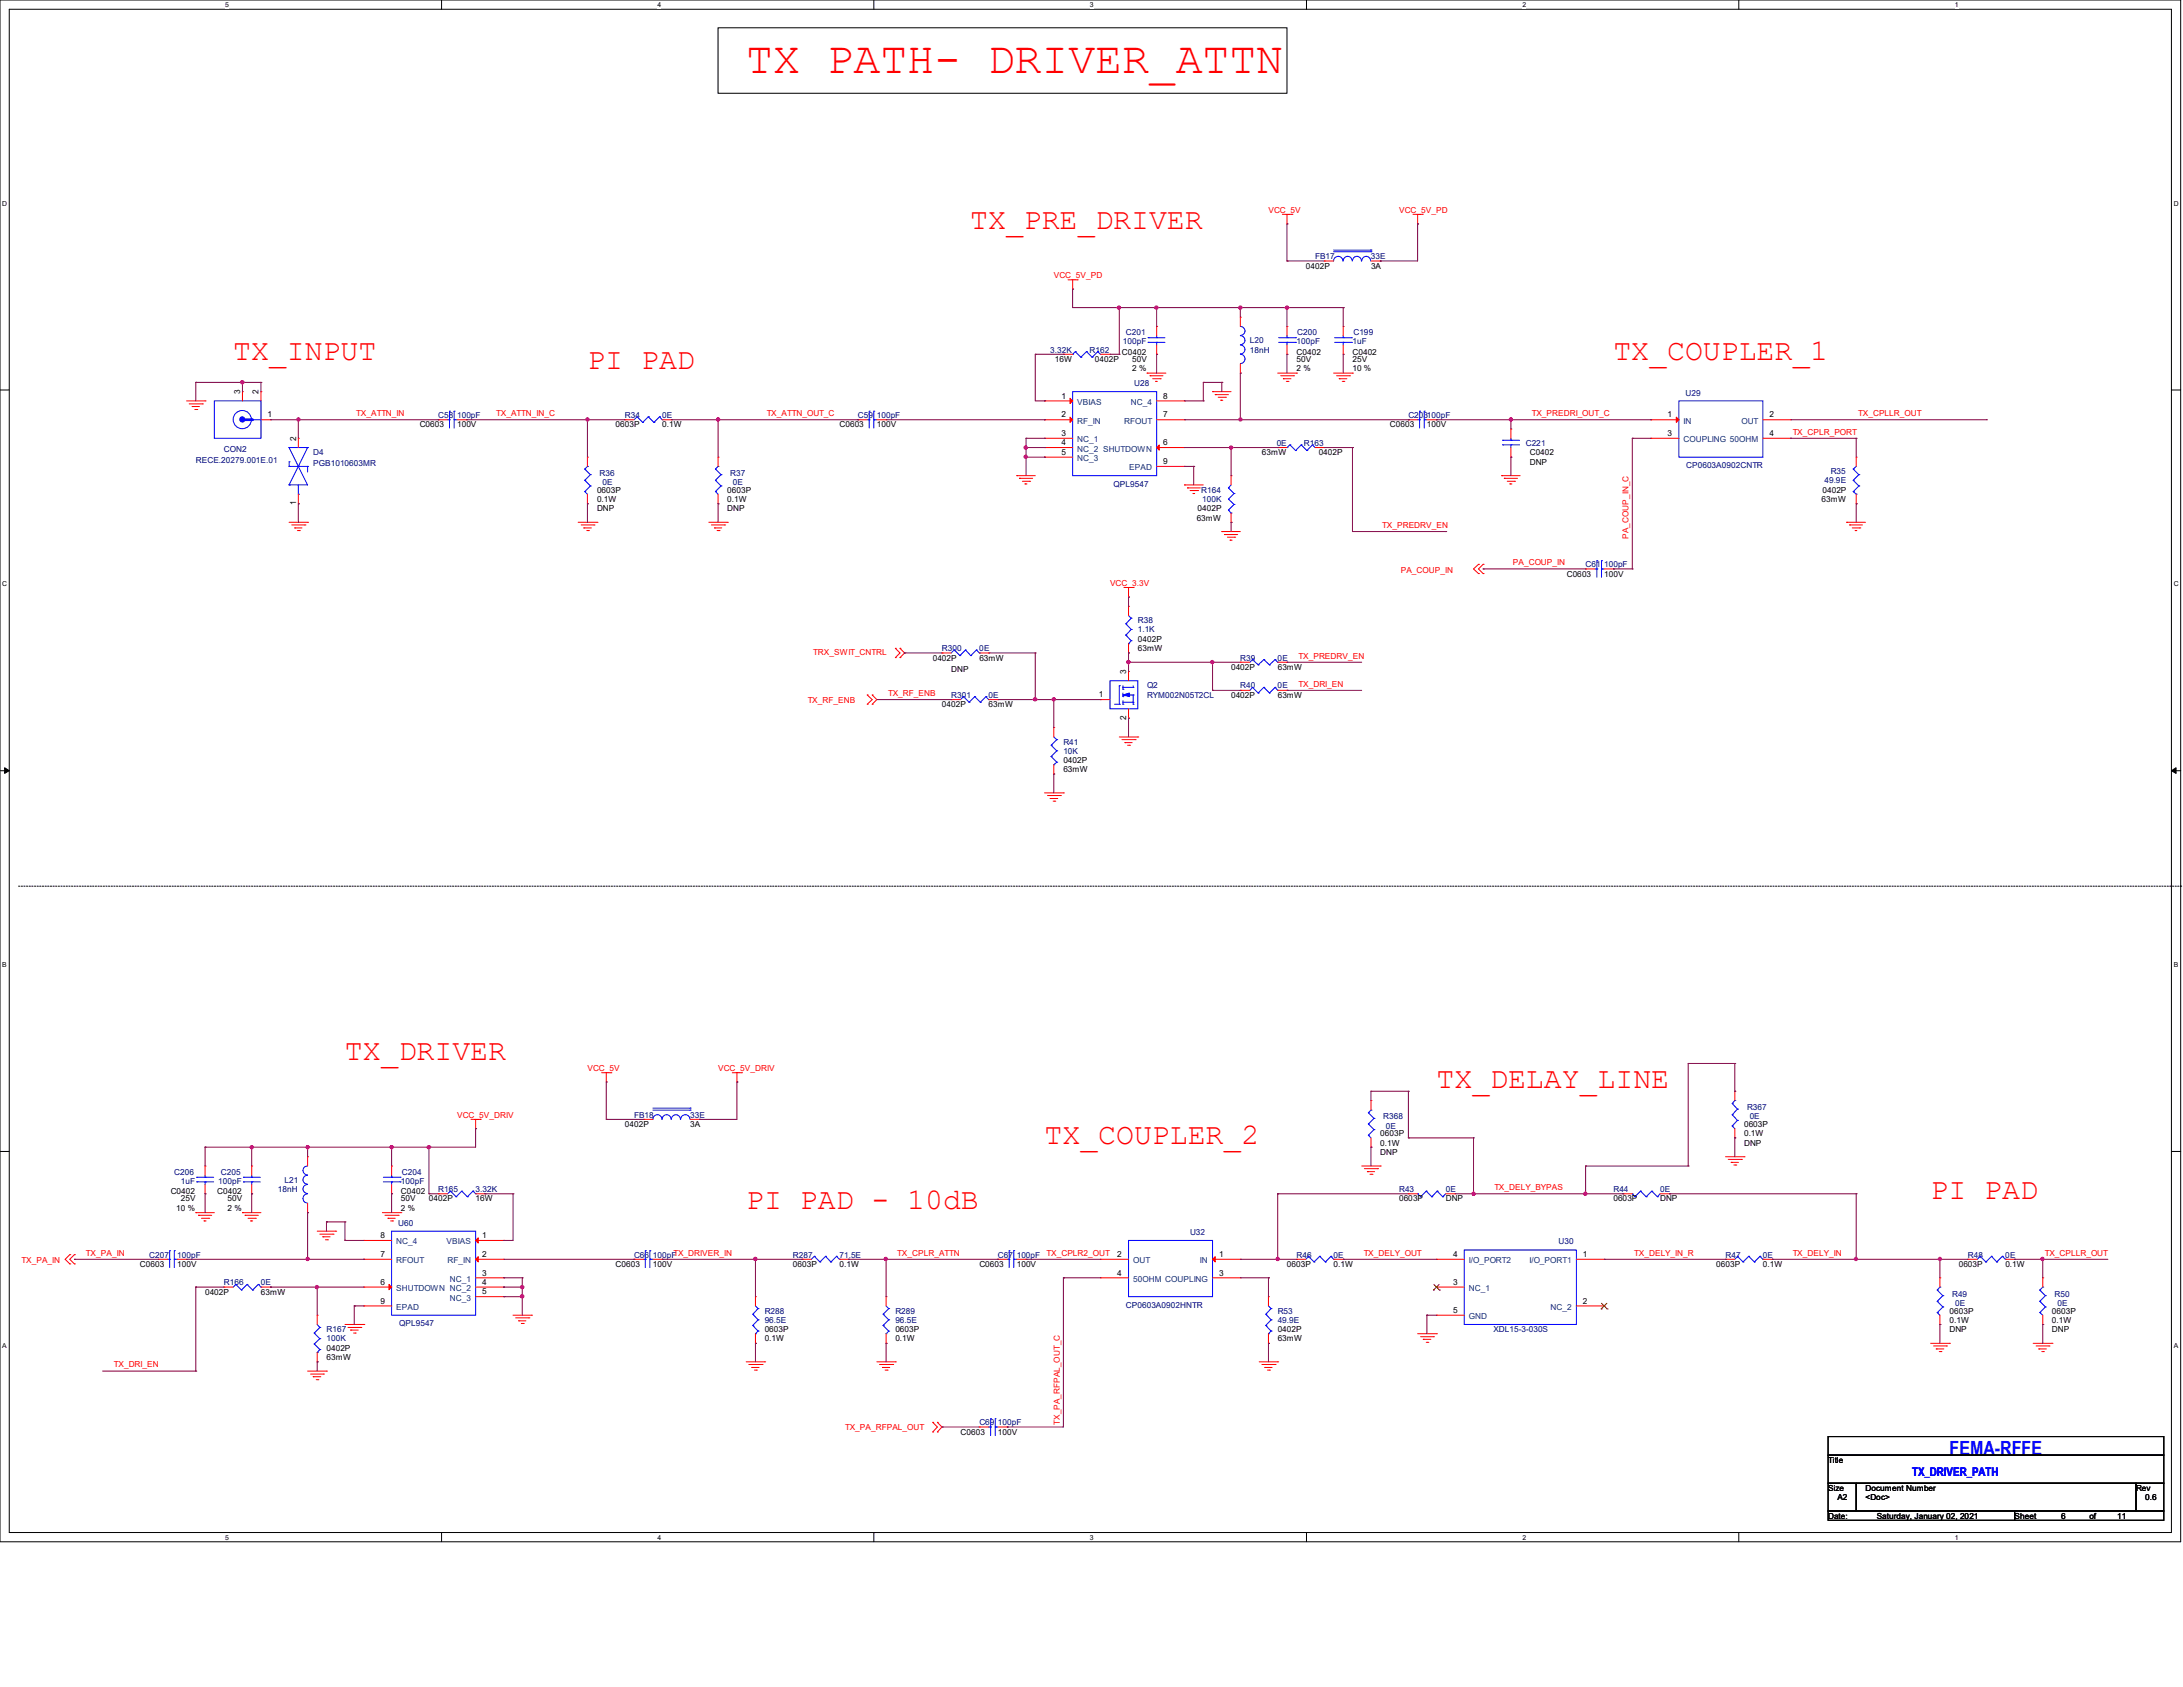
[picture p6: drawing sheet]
<svg xmlns="http://www.w3.org/2000/svg" width="279mm" height="216mm" viewBox="0 0 279 216" stroke-linecap="round" stroke-linejoin="round" font-family="sans-serif">
<defs><g id="words">
<text font-size="5.7" fill="#f00" x="95.5" y="9.4">TX PATH- DRIVER_ATTN</text>
<g font-size="3.8" fill="#f00">
<text x="124.2" y="29.3">TX_PRE_DRIVER</text>
<text x="29.8" y="46.1">TX_INPUT</text>
<text x="75.2" y="47.2">PI PAD</text>
<text x="206.5" y="46.1">TX_COUPLER_1</text>
<text x="44.2" y="135.6">TX_DRIVER</text>
<text x="183.9" y="139.2">TX_DELAY_LINE</text>
<text x="133.7" y="146.3">TX_COUPLER_2</text>
<text x="95.5" y="154.7">PI PAD - 10dB</text>
<text x="247.1" y="153.5">PI PAD</text>
</g>
<text font-size="2.5" fill="#00f" x="249.5" y="186.2">FEMA-RFFE</text>
<text font-size="1.5" fill="#00f" x="244.7" y="188.8">TX_DRIVER_PATH</text>
<g font-size="1.1" fill="#f00">
<text x="162.3" y="27.2">VCC_5V</text>
<text x="179.1" y="27.2">VCC_5V_PD</text>
<text x="134.9" y="35.6">VCC_5V_PD</text>
<text x="45.6" y="53.3">TX_ATTN_IN</text>
<text x="63.5" y="53.3">TX_ATTN_IN_C</text>
<text x="98.1" y="53.3">TX_ATTN_OUT_C</text>
<text x="196" y="53.3">TX_PREDRI_OUT_C</text>
<text x="237.8" y="53.3">TX_CPLLR_OUT</text>
<text x="229.4" y="55.6">TX_CPLR_PORT</text>
<text x="176.9" y="67.6">TX_PREDRV_EN</text>
<text x="208.4" y="69" transform="rotate(-90 208.4 69)">PA_COUP_IN_C</text>
<text x="142.1" y="75">VCC_3.3V</text>
<text x="179.3" y="73.3">PA_COUP_IN</text>
<text x="193.6" y="72.3">PA_COUP_IN</text>
<text x="104.1" y="83.8">TRX_SWIT_CNTRL</text>
<text x="103.4" y="89.9">TX_RF_ENB</text>
<text x="113.7" y="89.1">TX_RF_ENB</text>
<text x="166.2" y="84.3">TX_PREDRV_EN</text>
<text x="166.2" y="87.9">TX_DRI_EN</text>
<text x="75.2" y="137.1">VCC_5V</text>
<text x="91.9" y="137.1">VCC_5V_DRIV</text>
<text x="58.5" y="143">VCC_5V_DRIV</text>
<text x="191.3" y="152.3">TX_DELY_BYPAS</text>
<text x="2.8" y="161.7">TX_PA_IN</text>
<text x="11" y="160.7">TX_PA_IN</text>
<text x="114.8" y="160.7">TX_CPLR_ATTN</text>
<text x="133.9" y="160.7">TX_CPLR2_OUT</text>
<text x="174.5" y="160.7">TX_DELY_OUT</text>
<text x="209.2" y="160.7">TX_DELY_IN_R</text>
<text x="229.4" y="160.7">TX_DELY_IN</text>
<text x="261.7" y="160.7">TX_CPLLR_OUT</text>
<text x="14.6" y="175">TX_DRI_EN</text>
<text x="108.2" y="183">TX_PA_RFPAL_OUT</text>
<text x="135.6" y="182.4" transform="rotate(-90 135.6 182.4)">TX_PA_RFPAL_OUT_C</text>
</g>
<g font-size="1.1">
<text x="167.1" y="34.4">0402P</text>
<text x="175.5" y="34.4">3A</text>
<text x="135" y="46.3">16W</text>
<text x="140.1" y="46.3">0402P</text>
<text x="143.6" y="45.4">C0402</text>
<text x="144.9" y="46.3">50V</text>
<text x="144.9" y="47.5">2 %</text>
<text x="165.9" y="45.4">C0402</text>
<text x="165.9" y="46.3">50V</text>
<text x="165.9" y="47.5">2 %</text>
<text x="173.1" y="45.4">C0402</text>
<text x="173.1" y="46.3">25V</text>
<text x="173.1" y="47.5">10 %</text>
<text x="30.7" y="50.5" transform="rotate(-90 30.7 50.5)">3</text>
<text x="33.1" y="50.5" transform="rotate(-90 33.1 50.5)">2</text>
<text x="34.2" y="53.4">1</text>
<text x="135.8" y="51">1</text>
<text x="135.8" y="53.4">2</text>
<text x="148.9" y="53.4">7</text>
<text x="148.9" y="51">8</text>
<text x="213.4" y="53.4">1</text>
<text x="226.5" y="53.4">2</text>
<text x="37.9" y="56.4" transform="rotate(-90 37.9 56.4)">2</text>
<text x="53.7" y="54.7">C0603</text>
<text x="58.5" y="54.7">100V</text>
<text x="78.8" y="54.7">0603P</text>
<text x="84.8" y="54.7">0.1W</text>
<text x="107.4" y="54.7">C0603</text>
<text x="112.2" y="54.7">100V</text>
<text x="135.8" y="55.8">3</text>
<text x="135.8" y="57">4</text>
<text x="135.8" y="58.2">5</text>
<text x="148.9" y="57">6</text>
<text x="148.9" y="59.4">9</text>
<text x="161.5" y="58.3">63mW</text>
<text x="168.8" y="58.3">0402P</text>
<text x="177.9" y="54.7">C0603</text>
<text x="182.6" y="54.7">100V</text>
<text x="195.8" y="58.3">C0402</text>
<text x="195.8" y="59.5">DNP</text>
<text x="213.4" y="55.8">3</text>
<text x="226.5" y="55.8">4</text>
<text x="37.9" y="64.7" transform="rotate(-90 37.9 64.7)">1</text>
<text x="76.4" y="63">0603P</text>
<text x="76.4" y="64.2">0.1W</text>
<text x="76.4" y="65.4">DNP</text>
<text x="93.1" y="63">0603P</text>
<text x="93.1" y="64.2">0.1W</text>
<text x="93.1" y="65.4">DNP</text>
<text x="153.3" y="65.4">0402P</text>
<text x="233.1" y="64.2">63mW</text>
<text x="233.3" y="63">0402P</text>
<text x="153.2" y="66.6">63mW</text>
<text x="200.5" y="73.8">C0603</text>
<text x="205.3" y="73.8">100V</text>
<text x="145.6" y="82.1">0402P</text>
<text x="145.6" y="83.4">63mW</text>
<text x="119.4" y="84.5">0402P</text>
<text x="121.7" y="86.1">DNP</text>
<text x="125.3" y="84.5">63mW</text>
<text x="140.6" y="89.2">1</text>
<text x="144.1" y="86.3" transform="rotate(-90 144.1 86.3)">3</text>
<text x="157.6" y="89.3">0402P</text>
<text x="157.6" y="85.7">0402P</text>
<text x="163.5" y="89.3">63mW</text>
<text x="163.5" y="85.7">63mW</text>
<text x="120.6" y="90.5">0402P</text>
<text x="126.5" y="90.5">63mW</text>
<text x="144.1" y="92.2" transform="rotate(-90 144.1 92.2)">2</text>
<text x="136.1" y="97.7">0402P</text>
<text x="136.1" y="98.8">63mW</text>
<text x="80" y="144.2">0402P</text>
<text x="88.4" y="144.2">3A</text>
<text x="176.7" y="145.4">0603P</text>
<text x="176.7" y="146.6">0.1W</text>
<text x="176.7" y="147.8">DNP</text>
<text x="223.2" y="144.2">0603P</text>
<text x="223.2" y="145.4">0.1W</text>
<text x="223.2" y="146.6">DNP</text>
<text x="21.8" y="152.8">C0402</text>
<text x="22.6" y="155">10 %</text>
<text x="23.2" y="153.8">25V</text>
<text x="27.8" y="152.8">C0402</text>
<text x="29.1" y="153.8">50V</text>
<text x="29.1" y="155">2 %</text>
<text x="51.3" y="152.8">C0402</text>
<text x="51.3" y="153.8">50V</text>
<text x="51.3" y="155">2 %</text>
<text x="54.9" y="153.8">0402P</text>
<text x="60.9" y="153.8">16W</text>
<text x="179.1" y="153.8">0603P</text>
<text x="185" y="153.8">DNP</text>
<text x="206.5" y="153.8">0603P</text>
<text x="212.5" y="153.8">DNP</text>
<text x="48.7" y="160.9">7</text>
<text x="48.7" y="158.5">8</text>
<text x="61.7" y="158.5">1</text>
<text x="61.7" y="160.9">2</text>
<text x="143" y="160.9">2</text>
<text x="156" y="160.9">1</text>
<text x="186" y="160.9">4</text>
<text x="202.6" y="160.9">1</text>
<text x="17.9" y="162.1">C0603</text>
<text x="22.7" y="162.1">100V</text>
<text x="26.2" y="165.7">0402P</text>
<text x="33.4" y="165.7">63mW</text>
<text x="48.7" y="164.4">6</text>
<text x="48.7" y="166.8">9</text>
<text x="61.7" y="163.2">3</text>
<text x="61.7" y="164.4">4</text>
<text x="61.7" y="165.6">5</text>
<text x="78.8" y="162.1">C0603</text>
<text x="83.6" y="162.1">100V</text>
<text x="101.5" y="162.1">0603P</text>
<text x="107.4" y="162.1">0.1W</text>
<text x="125.3" y="162.1">C0603</text>
<text x="130.1" y="162.1">100V</text>
<text x="143" y="163.2">4</text>
<text x="156" y="163.2">3</text>
<text x="164.7" y="162.1">0603P</text>
<text x="170.7" y="162.1">0.1W</text>
<text x="186" y="164.4">3</text>
<text x="202.6" y="166.8">2</text>
<text x="219.7" y="162.1">0603P</text>
<text x="225.6" y="162.1">0.1W</text>
<text x="250.7" y="162.1">0603P</text>
<text x="256.7" y="162.1">0.1W</text>
<text x="41.8" y="172.9">0402P</text>
<text x="97.9" y="170.5">0603P</text>
<text x="97.9" y="171.7">0.1W</text>
<text x="114.6" y="170.5">0603P</text>
<text x="114.6" y="171.7">0.1W</text>
<text x="163.5" y="170.5">0402P</text>
<text x="163.5" y="171.7">63mW</text>
<text x="186" y="168">5</text>
<text x="249.5" y="168.1">0603P</text>
<text x="249.5" y="169.3">0.1W</text>
<text x="249.5" y="170.5">DNP</text>
<text x="262.6" y="168.1">0603P</text>
<text x="262.6" y="169.3">0.1W</text>
<text x="262.6" y="170.5">DNP</text>
<text x="41.8" y="174.1">63mW</text>
<text x="122.9" y="183.6">C0603</text>
<text x="127.7" y="183.6">100V</text>
<text x="234" y="187.2">Title</text>
<text x="234" y="190.8">Size</text>
<text x="235.2" y="192">A2</text>
<text x="238.8" y="190.8">Document Number</text>
<text x="238.8" y="192">&lt;Doc&gt;</text>
<text x="273.4" y="190.8">Rev</text>
<text x="274.6" y="192">0.6</text>
<text x="234" y="194.4">Date:</text>
<text x="240.2" y="194.4">Saturday, January 02, 2021</text>
<text x="257.8" y="194.4">Sheet</text>
<text x="263.8" y="194.4">6</text>
<text x="267.4" y="194.4">of</text>
<text x="271" y="194.4">11</text>
</g>
<g font-size="1.1" fill="#000080">
<text x="168.3" y="33.2">FB17</text>
<text x="175.5" y="33.2">33E</text>
<text x="134.4" y="45.1">3.32K</text>
<text x="139.4" y="45.1">R162</text>
<text x="143.7" y="44.1">100pF</text>
<text x="144.1" y="42.9">C201</text>
<text x="160" y="43.9">L20</text>
<text x="160" y="45.1">18nH</text>
<text x="165.9" y="44.1">100pF</text>
<text x="166" y="42.9">C200</text>
<text x="173.1" y="44.1">1uF</text>
<text x="173.2" y="42.9">C199</text>
<text x="56.1" y="53.5">C58 100pF</text>
<text x="80" y="53.5">R34</text>
<text x="84.7" y="53.5">0E</text>
<text x="109.8" y="53.5">C59 100pF</text>
<text x="145.2" y="49.4">U28</text>
<text x="180.3" y="53.5">C203100pF</text>
<text x="215.7" y="50.6">U29</text>
<text x="25.1" y="59.2">RECE.20279.001E.01</text>
<text x="28.7" y="57.8">CON2</text>
<text x="40.1" y="58.3">D4</text>
<text x="40.1" y="59.7">PGB1010603MR</text>
<text x="163.4" y="57.1">0E</text>
<text x="166.9" y="57.1">R163</text>
<text x="195.3" y="57.1">C221</text>
<text x="215.8" y="59.9">CP0603A0902CNTR</text>
<text x="76.7" y="60.9">R36</text>
<text x="77.1" y="62.1">0E</text>
<text x="93.5" y="60.9">R37</text>
<text x="93.8" y="62.1">0E</text>
<text x="142.5" y="62.3">QPL9547</text>
<text x="153.8" y="63">R164</text>
<text x="153.9" y="64.2">100K</text>
<text x="233.5" y="61.8">49.9E</text>
<text x="234.3" y="60.7">R35</text>
<text x="202.9" y="72.6">C61 100pF</text>
<text x="120.6" y="83.4">R300</text>
<text x="125.3" y="83.4">0E</text>
<text x="145.6" y="79.8">R38</text>
<text x="145.6" y="80.9">1.1K</text>
<text x="121.7" y="89.3">R301</text>
<text x="126.5" y="89.3">0E</text>
<text x="146.8" y="88.1">Q2</text>
<text x="146.8" y="89.3">RYM002N05T2CL</text>
<text x="158.7" y="88.1">R40</text>
<text x="158.7" y="84.5">R39</text>
<text x="163.5" y="88.1">0E</text>
<text x="163.5" y="84.5">0E</text>
<text x="136.1" y="95.3">R41</text>
<text x="136.1" y="96.5">10K</text>
<text x="81.2" y="143">FB18</text>
<text x="88.3" y="143">33E</text>
<text x="177" y="143.3">R368</text>
<text x="223.6" y="142.1">R367</text>
<text x="223.9" y="143.3">0E</text>
<text x="177.4" y="144.4">0E</text>
<text x="22.3" y="150.3">C206</text>
<text x="23.2" y="151.5">1uF</text>
<text x="27.9" y="151.5">100pF</text>
<text x="28.3" y="150.3">C205</text>
<text x="35.6" y="152.6">18nH</text>
<text x="36.4" y="151.4">L21</text>
<text x="51.3" y="151.5">100pF</text>
<text x="51.4" y="150.3">C204</text>
<text x="56.1" y="152.6">R165</text>
<text x="60.9" y="152.6">3.32K</text>
<text x="179.1" y="152.6">R43</text>
<text x="185" y="152.6">0E</text>
<text x="206.5" y="152.6">R44</text>
<text x="212.5" y="152.6">0E</text>
<text x="19.1" y="161">C207</text>
<text x="22.7" y="161">100pF</text>
<text x="51" y="156.9">U60</text>
<text x="81.2" y="161">C66 100pFTX_DRIVER_IN</text>
<text x="101.5" y="161">R287</text>
<text x="107.4" y="161">71.5E</text>
<text x="127.7" y="161">C67 100pF</text>
<text x="152.3" y="158.1">U32</text>
<text x="165.9" y="161">R46</text>
<text x="170.7" y="161">0E</text>
<text x="199.5" y="159.3">U30</text>
<text x="220.9" y="161">R47</text>
<text x="225.6" y="161">0E</text>
<text x="251.9" y="161">R48</text>
<text x="256.7" y="161">0E</text>
<text x="28.7" y="164.5">R166</text>
<text x="33.4" y="164.5">0E</text>
<text x="144.1" y="167.4">CP0603A0902HNTR</text>
<text x="249.8" y="165.9">R49</text>
<text x="250.2" y="167.1">0E</text>
<text x="263" y="165.9">R50</text>
<text x="263.4" y="167.1">0E</text>
<text x="41.8" y="170.5">R167</text>
<text x="41.8" y="171.7">100K</text>
<text x="51.1" y="169.8">QPL9547</text>
<text x="97.9" y="168.1">R288</text>
<text x="97.9" y="169.3">96.5E</text>
<text x="114.6" y="168.1">R289</text>
<text x="114.6" y="169.3">96.5E</text>
<text x="163.5" y="168.1">R53</text>
<text x="163.5" y="169.3">49.9E</text>
<text x="191.1" y="170.5">XDL15-3-030S</text>
<text x="125.3" y="182.4">C69 100pF</text>
</g>
<g font-size="1.1" fill="#004080">
<text x="137.9" y="51.8">VBIAS</text>
<text x="144.7" y="51.8">NC_4</text>
<text x="137.9" y="54.2">RF_IN</text>
<text x="137.9" y="56.6">NC_1</text>
<text x="137.9" y="57.8">NC_2 SHUTDOWN</text>
<text x="137.9" y="59">NC_3</text>
<text x="143.9" y="54.2">RFOUT</text>
<text x="215.5" y="54.2">IN</text>
<text x="215.5" y="56.6">COUPLING 50OHM</text>
<text x="222.9" y="54.2">OUT</text>
<text x="144.5" y="60.2">EPAD</text>
<text x="50.7" y="161.7">RFOUT</text>
<text x="50.7" y="159.3">NC_4</text>
<text x="57.1" y="159.3">VBIAS</text>
<text x="57.3" y="161.7">RF_IN</text>
<text x="145" y="161.7">OUT</text>
<text x="153.6" y="161.7">IN</text>
<text x="188" y="161.7">I/O_PORT2</text>
<text x="195.7" y="161.7">I/O_PORT1</text>
<text x="50.7" y="165.2">SHUTDOWN NC_2</text>
<text x="50.7" y="167.6">EPAD</text>
<text x="57.6" y="164">NC_1</text>
<text x="57.6" y="166.5">NC_3</text>
<text x="145" y="164">50OHM COUPLING</text>
<text x="188" y="165.2">NC_1</text>
<text x="198.5" y="167.6">NC_2</text>
<text x="188" y="168.8">GND</text>
</g>
<g font-size=".9">
<text x="28.8" y=".9">5</text>
<text x="84.2" y=".9">4</text>
<text x="139.5" y=".9">3</text>
<text x="194.9" y=".9">2</text>
<text x="250.2" y=".9">1</text>
<text x=".3" y="26.3">D</text>
<text x="278.2" y="26.3">D</text>
<text x=".3" y="75.1">C</text>
<text x="278.2" y="75.1">C</text>
<text x=".3" y="123.8">B</text>
<text x="278.2" y="123.8">B</text>
<text x=".3" y="172.5">A</text>
<text x="278.2" y="172.5">A</text>
<text x="28.8" y="197.1">5</text>
<text x="84.2" y="197.1">4</text>
<text x="139.5" y="197.1">3</text>
<text x="194.9" y="197.1">2</text>
<text x="250.2" y="197.1">1</text>
</g>
</g></defs>
<path d="M0 0h279.1v197.3h-279.1zM1.2 1.2h276.7v194.9h-276.7z" fill="none" stroke="#000" stroke-width=".13"/>
<g fill="#fff">
<path d="M28.8 .1h.5v1h-.5z"/>
<path d="M28.8 196.3h.5v.9h-.5z"/>
</g>
<path d="M56.5 0v1.2M56.5 196.1v1.2" fill="none" stroke="#000" stroke-width=".13"/>
<g fill="#fff">
<path d="M84.2 .1h.4v1h-.4z"/>
<path d="M84.2 196.3h.4v.9h-.4z"/>
</g>
<path d="M111.8 0v1.2M111.8 196.1v1.2" fill="none" stroke="#000" stroke-width=".13"/>
<g fill="#fff">
<path d="M139.5 .1h.5v1h-.5z"/>
<path d="M139.5 196.3h.5v.9h-.5z"/>
</g>
<path d="M167.2 0v1.2M167.2 196.1v1.2" fill="none" stroke="#000" stroke-width=".13"/>
<g fill="#fff">
<path d="M194.9 .1h.4v1h-.4z"/>
<path d="M194.9 196.3h.4v.9h-.4z"/>
</g>
<path d="M222.5 0v1.2M222.5 196.1v1.2" fill="none" stroke="#000" stroke-width=".13"/>
<g fill="#fff">
<path d="M250.2 .1h.5v1h-.5z"/>
<path d="M250.2 196.3h.5v.9h-.5z"/>
<path d="M.3 25.5h.6v1h-.6z"/>
<path d="M278.2 25.5h.6v1h-.6z"/>
<path d="M.3 74.3h.6v.9h-.6z"/>
<path d="M278.2 74.3h.6v.9h-.6z"/>
</g>
<path d="M0 49.9h1.2M277.9 49.9h1.2" fill="none" stroke="#000" stroke-width=".13"/>
<g fill="#fff">
<path d="M.3 123h.5v1h-.5z"/>
<path d="M278.2 123h.6v1h-.6z"/>
</g>
<path d="M0 98.6h1.2M277.9 98.6h1.2" fill="none" stroke="#000" stroke-width=".13"/>
<path d="M.6 98.3l.6 .3-.6 .4zM277.9 98.6l.6-.3v.7z" fill="#000" stroke="#000" stroke-width=".13"/>
<g fill="#fff">
<path d="M.3 171.7h.5v1h-.5z"/>
<path d="M278.2 171.7h.6v1h-.6z"/>
</g>
<path d="M91.9 3.6h72.8v8.3h-72.8zM0 147.4h1.2M277.9 147.4h1.2M234 183.9h42.9v2.3h-42.9zM234 186.2h42.9v3.6h-42.9zM234 189.8h3.6v3.6h-3.6zM234 193.4h23.9v1.2h-23.9zM237.6 189.8h35.8v3.6h-35.8zM257.9 193.4h19v1.2h-19zM273.4 189.8h3.5v3.6h-3.5z" fill="none" stroke="#000" stroke-width=".13"/>
<path d="M2.4 113.4h276.7M279.1 113.4h.1" fill="none" stroke="#000" stroke-width=".13" stroke-dasharray=".2 .2"/>
<g fill="none" stroke="#f00" stroke-width=".13">
<path d="M136.7 35.8h1.2M137.3 37h.1M137.3 35.8v1.2M137.9 35.8h.1M164.1 27.4h1.3M164.7 28.7h.1M164.7 27.4v1.3M165.4 27.4h.1M180.8 27.4h1.2M181.4 28.7h.1M181.4 27.4v1.3M182 27.4h.1"/>
<path d="M23.9 51.3h2.3M24.2 51.7h1.7M24.6 52h.1M24.6 52h.9M24.9 52.4h.3M25.2 52.4h.1M25.9 51.7h.1M26.2 51.3h.1M75.2 58.5h.1M75.2 58.5v1.2M80 53.7h.1M80 53.7h1.2"/>
<path d="M84.8 53.7h1.1M85.9 53.7h.1M91.9 58.5h.1M91.9 58.5v1.2M133.7 51.3h.1M133.7 53.7h.1M133.7 56.1h.1M133.7 57.3h.1M133.7 58.5h.1M133.7 51.3h3.6M133.7 53.7h3.6M133.7 56.1h3.6"/>
<path d="M133.7 57.3h3.6M133.7 58.5h3.6M136.1 45.3h.1M136.1 45.3h1.2M140.8 45.3h1.3M142.1 45.3h.1M146.8 47.8h.1M146.8 47.8h2.4M147.2 48.1h.1M147.2 48.1h1.6M147.5 48.5h1M147.9 48.8h.1"/>
<path d="M147.9 48.8h.2M148 51.3h3.6M148 53.7h3.6M148 57.3h3.6M148 59.7h3.6M148.5 48.5h.1M151.6 57.3h.1M151.6 53.7h.1M151.6 51.3h.1M151.6 59.7h.1M155.2 50.1h.1M155.2 50.1h2.4"/>
<path d="M155.5 50.5h.1M155.5 50.5h1.7M155.9 50.8h.9M156.3 51.2h.1M156.3 51.2h.2M156.8 50.8h.1M163.5 57.3h.1M163.5 47.8h2.4M163.5 57.3h1.2M163.9 48.1h1.7M164.3 48.5h.1M164.3 48.5h.9"/>
<path d="M164.6 48.8h.2M164.7 41.8h.1M164.7 45.3h.1M164.7 41.8v1.2M164.7 44.2v1.1M164.8 48.8h.1M165.6 48.1h.1M165.9 47.8h.1M168.3 57.3h1.2M169.5 57.3h.1M170.7 47.8h2.4M171.1 48.1h1.6"/>
<path d="M171.4 48.5h.1M171.4 48.5h1M171.8 48.8h.2M171.9 41.8h.1M171.9 45.3h.1M171.9 41.8v1.2M171.9 44.2v1.1M172 48.8h.1M172.7 48.1h.1M173.1 47.8h.1M193.4 54.9h.1M193.4 58.5h.1"/>
<path d="M193.4 54.9v1.2M193.4 57.3v1.2M211.3 53.7h.1M211.3 56.1h.1M211.3 53.7h3.6M211.3 56.1h3.6M225.6 53.7h3.6M225.6 56.1h3.6M229.2 53.7h.1M229.2 56.1h.1M237.6 58.5h.1M237.6 58.5v1.2"/>
<path d="M37 66.8h2.4M37.3 67.2h1.7M37.7 67.6h.1M37.7 67.6h1M38.1 67.9h.2M38.3 67.9h.1M39 67.2h.1M39.4 66.8h.1M74 66.8h2.4M74.4 67.2h1.6M74.7 67.6h.1M74.7 67.6h1"/>
<path d="M75.1 67.9h.2M75.2 64.5h.1M75.2 63.2v1.3M75.3 67.9h.1M76 67.2h.1M76.4 66.8h.1M90.7 66.8h2.4M91.1 67.2h1.7M91.4 67.6h.1M91.4 67.6h1M91.8 67.9h.2M91.9 64.5h.1"/>
<path d="M91.9 63.2v1.3M92 67.9h.1M92.8 67.2h.1M93.1 66.8h.1M130.1 60.9h.1M130.1 60.9h2.4M130.5 61.2h.1M130.5 61.2h1.7M130.9 61.6h.9M131.2 61.9h.1M131.2 61.9h.2M131.8 61.6h.1"/>
<path d="M143.8 75.2h1.2M144.4 76.4h.1M144.4 77.6h.1M144.4 75.2v1.2M144.4 77.6v1.2M145 75.2h.1M151.6 62.1h.1M151.6 62.1h2.4M152 62.4h.1M152 62.4h1.6M152.3 62.8h1M152.7 63.2h.1"/>
<path d="M152.7 63.2h.2M153.3 62.8h.1M156.4 68h.1M156.4 68h2.3M156.7 68.4h.1M156.7 68.4h1.7M157.1 68.7h.9M157.4 69.1h.1M157.4 69.1h.3M158 68.7h.1M189.2 72.2h.1M189.2 73.4h.1"/>
<path d="M189.2 72.2l-.6 .6 .6 .6M189.8 72.2h.1M189.8 73.4h.1M189.8 72.2l-.6 .6 .6 .6M192.2 60.9h.1M192.2 60.9h2.4M192.5 61.2h.1M192.5 61.2h1.7M192.9 61.6h.9M193.3 61.9h.1M193.3 61.9h.2M193.8 61.6h.1"/>
<path d="M202.9 72.8h.1M202.9 72.8h1.2M205.3 72.8h1.2M206.5 72.8h.1M236.3 66.8h.1M236.3 66.8h2.5M236.7 67.2h.1M236.7 67.2h1.7M237.1 67.6h.9M237.4 67.9h.1M237.4 67.9h.3M237.6 64.5h.1"/>
<path d="M237.6 63.2v1.3M238 67.6h.1M111 90.1h.1M111 88.9h.1M111 88.9l.6 .6-.6 .6M111.6 88.9h.1M111.6 90.1h.1M111.6 88.9l.6 .6-.6 .6M114.6 84.2h.1M114.6 83h.1M114.6 83l.6 .6-.6 .6M115.2 83h.1"/>
<path d="M115.2 84.2h.1M115.2 83l.6 .6-.6 .6M120.6 83.6h.1M120.6 83.6h1.2M121.8 89.5h.1M121.8 89.5h1.1M125.3 83.6h1.2M126.5 83.6h.1M126.5 89.5h1.2M127.7 89.5h.1M143.3 94.3h2.3M143.6 94.7h1.7"/>
<path d="M144 95h.1M144 95h.9M144.3 95.4h.3M144.4 83.6h.1M144.4 82.4v1.2M144.6 95.4h.1M145.3 94.7h.1M145.6 94.3h.1M158.7 88.3h.1M158.7 84.8h.1M158.7 88.3h1.3M158.7 84.8h1.3"/>
<path d="M163.5 88.3h1.2M163.5 84.8h1.2M164.7 88.3h.1M164.7 84.8h.1M133.7 101.5h2.4M134.1 101.8h1.6M134.4 102.2h.1M134.4 102.2h1M134.8 102.5h.2M135 102.5h.1M135.7 101.8h.1M136.1 101.5h.1"/>
<path d="M77 137.3h1.2M77.6 138.5h.1M77.6 137.3v1.2M78.2 137.3h.1M93.7 137.3h1.2M94.3 138.5h.1M94.3 137.3v1.2M94.9 137.3h.1M222 139.7h.1M222 139.7v1.1M25.1 155.2h.1M25.1 155.2h2.3"/>
<path d="M25.4 155.5h.1M25.4 155.5h1.7M25.8 155.9h.9M26.1 156.3h.1M26.1 156.3h.3M26.2 149.2h.1M26.2 152.8h.1M26.2 149.2v1.2M26.2 151.6v1.2M26.7 155.9h.1M31 155.2h.1M31 155.2h2.4"/>
<path d="M31.4 155.5h.1M31.4 155.5h1.7M31.7 155.9h1M32.1 156.3h.1M32.1 156.3h.2M32.7 155.9h.1M39.4 148h.1M39.4 155.2h.1M39.4 148v1.2M39.4 154v1.2M40.6 157.6h2.4M40.9 157.9h1.7"/>
<path d="M41.3 158.3h.1M41.3 158.3h.9M41.7 158.7h.2M41.9 158.7h.1M42.6 157.9h.1M43 157.6h.1M46.6 158.7h.1M46.6 158.7h3.5M48.9 155.2h2.4M49.3 155.5h1.7M49.7 155.9h.1M49.7 155.9h.9"/>
<path d="M50 156.3h.2M50.2 156.3h.1M51 155.5h.1M51.3 155.2h.1M56.1 152.8h.1M56.1 152.8h1.2M60.3 143.3h1.2M60.9 144.4h.1M60.9 143.3v1.1M60.9 152.8h1.2M60.9 158.7h3.6M61.5 143.3h.1"/>
<path d="M62.1 152.8h.1M64.5 158.7h.1M174.3 149.2h2.4M174.6 149.6h1.7M175 149.9h.1M175 149.9h.9M175.3 150.3h.3M175.6 150.3h.1M176.3 149.6h.1M176.7 149.2h.1M180.3 152.8h.1M180.3 152.8h1.1"/>
<path d="M185 152.8h1.2M186.2 152.8h.1M207.7 152.8h.1M207.7 152.8h1.2M212.5 152.8h1.2M213.7 152.8h.1M220.9 148h2.3M221.2 148.4h1.7M221.6 148.8h.1M221.6 148.8h.9M221.9 149.1h.3M222 145.6h.1"/>
<path d="M222 144.4v1.2M222.2 149.1h.1M222.9 148.4h.1M223.2 148h.1M8.9 160.6h.1M8.9 161.8h.1M8.9 160.6l-.6 .6 .6 .6M9.5 160.6h.1M9.5 161.8h.1M9.5 160.6l-.6 .6 .6 .6M28.7 164.7h.1M28.7 164.7h1.1"/>
<path d="M33.4 164.7h1.2M34.6 164.7h.1M39.4 175.5h2.4M39.8 175.9h1.6M40.1 176.2h.1M40.1 176.2h1M40.5 176.6h.2M40.6 168.3h.1M40.6 174.3h.1M40.6 168.3v1.2M40.6 173.1v1.2M40.7 176.6h.1"/>
<path d="M41.4 175.9h.1M41.8 175.5h.1M44.2 169.5h2.4M44.5 169.9h1.7M44.9 170.2h.1M44.9 170.2h.9M45.3 170.6h.2M45.5 170.6h.1M46.2 169.9h.1M46.6 169.5h.1M46.6 164.7h.1M46.6 161.2h.1"/>
<path d="M46.6 167.1h.1M46.6 161.2h3.5M46.6 164.7h3.5M46.6 167.1h3.5M60.9 161.2h3.6M60.9 164.7h3.6M60.9 163.5h3.6M60.9 165.9h3.6M64.5 161.2h.1M64.5 163.5h.1M64.5 164.7h.1M64.5 165.9h.1"/>
<path d="M65.7 168.3h2.3M66 168.7h1.7M66.4 169h.1M66.4 169h.9M66.7 169.4h.3M67 169.4h.1M67.7 168.7h.1M68 168.3h.1M95.5 174.3h2.4M95.8 174.6h1.7M96.2 175h.1M96.2 175h1"/>
<path d="M96.6 175.3h.2M96.8 175.3h.1M97.5 174.6h.1M97.9 174.3h.1M102.7 161.2h.1M102.7 161.2h1.1M107.4 161.2h1.2M108.6 161.2h.1M112.2 174.3h2.4M112.6 174.6h1.7M112.9 175h.1M112.9 175h1"/>
<path d="M113.3 175.3h.2M113.5 175.3h.1M114.3 174.6h.1M114.6 174.3h.1M127.7 161.2h.1M127.7 161.2h1.2M130.1 161.2h1.2M131.3 161.2h.1M140.8 161.2h.1M140.8 163.5h.1M140.8 161.2h3.6M140.8 163.5h3.6"/>
<path d="M155.2 161.2h3.5M155.2 163.5h3.5M158.7 161.2h.1M158.7 163.5h.1M161.2 174.3h2.3M161.5 174.6h1.7M161.9 175h.1M161.9 175h.9M162.2 175.3h.3M162.5 175.3h.1M163.2 174.6h.1M163.5 174.3h.1"/>
<path d="M165.9 161.2h.1M165.9 161.2h1.2M170.7 161.2h1.2M171.9 161.2h.1M181.4 170.7h2.5M181.8 171.1h1.7M182.2 171.4h.1M182.2 171.4h.9M182.5 171.8h.3M182.8 171.8h.1M183.5 171.1h.1M183.9 170.7h.1"/>
<path d="M183.9 161.2h.1M183.9 164.7h.1M183.9 168.3h.1M183.9 168.3h3.5M183.9 161.2h3.5M183.9 164.7h3.5M201.8 161.2h3.5M201.8 167.1h3.5M205.3 161.2h.1M205.3 167.1h.1M247.1 171.9h2.4M247.5 172.3h1.6"/>
<path d="M247.8 172.6h.1M247.8 172.6h1M248.2 173h.2M248.3 169.5h.1M248.3 163.5h.1M248.3 163.5v1.2M248.3 168.3v1.2M248.4 173h.1M249.1 172.3h.1M249.5 171.9h.1M260.2 171.9h2.4M260.6 172.3h1.7"/>
<path d="M260.9 172.6h.1M260.9 172.6h1M261.3 173h.2M261.5 173h.1M262.3 172.3h.1M262.6 171.9h.1M119.4 183.3h.1M119.4 182h.1M119.4 182l.6 .6-.6 .7M120 182h.1M120 183.3h.1M120 182l.6 .6-.6 .7"/>
</g>
<g fill="none" stroke="#00f" stroke-width=".13">
<path d="M75.2 59.7h.1M75.2 59.7l-.4 .3M81.5 53.3h.1M81.5 53.3l.8 .8M81.5 53.3l-.3 .4M82.3 54.1h.1M83 53.3h.1M83 53.3l.7 .8M83 53.3l-.7 .8M83.7 54.1h.1M84.4 53.3h.1M84.4 53.3l.4 .4"/>
<path d="M84.4 53.3l-.7 .8M84.8 53.7h.1M91.9 59.7h.1M91.9 59.7l-.3 .3M137.3 50.1h10.7v10.8h-10.7zM137.3 45.3h.1M137.6 45h.1M137.6 45l-.3 .3M137.6 45l.7 .7M138.3 45.7h.1M139.1 45h.1M139.1 45l-.8 .7"/>
<path d="M139.1 45l.7 .7M139.8 45.7h.1M140.5 45h.1M140.5 45l-.7 .7M140.5 45l.3 .3M163.7 43.8h2.1M163.7 43.2h2.1M164.7 43.2h.1M164.7 43.8h.1M164.7 57.3h.1M164.7 43v.2M164.7 43.8v.4"/>
<path d="M165.1 56.9h.1M165.1 56.9l-.4 .4M165.1 56.9l.7 .8M165.8 43.8h.1M165.8 43.2h.1M165.8 57.7h.1M166.5 56.9h.1M166.5 56.9l-.7 .8M166.5 56.9l.8 .8M167.3 57.7h.1M168 56.9h.1M168 56.9l-.7 .8"/>
<path d="M168 56.9l.3 .4M170.8 43.8h2.2M170.8 43.2h2.2M171.9 43.2h.1M171.9 43.8h.1M171.9 43v.2M171.9 43.8v.4M173 43.8h.1M173 43.2h.1M192.3 56.9h.1M192.3 56.3h.1M192.3 56.9h2.2"/>
<path d="M192.3 56.3h2.2M193.4 56.3h.1M193.4 56.9h.1M193.4 56.1v.2M193.4 56.9v.4M214.9 51.3h10.7v7.2h-10.7zM237.6 59.7l-.4 .3M74.8 60h.1M74.8 61.5h.1M74.8 62.9h.1M74.8 60l.8 .7M74.8 61.5l.8 .7"/>
<path d="M74.8 62.9l.4 .3M75.6 60.7h.1M75.6 62.2h.1M75.6 62.2l-.8 .7M75.6 60.7l-.8 .8M91.6 60h.1M91.6 61.5h.1M91.6 62.9h.1M91.6 60l.7 .7M91.6 61.5l.7 .7M91.6 62.9l.3 .3M92.3 60.7h.1"/>
<path d="M92.3 62.2h.1M92.3 60.7l-.7 .8M92.3 62.2l-.7 .7M144.1 79.8h.1M144.1 79.8l.7 .8M144.4 78.8l.4 .3M144.8 79.1h.1M144.8 79.1l-.7 .7M204.1 72.8h.3M204.4 72.8h.1M204.4 71.8h.1M204.4 71.8v2.1"/>
<path d="M205 71.8h.1M205 72.8h.1M205 72.8h.3M205 71.8v2.1M237.2 62.9h.1M237.2 61.5h.1M237.2 60h.1M237.2 62.9l.4 .3M237.2 61.5l.7 .7M237.2 60l.7 .7M237.6 63.2h.1M237.9 62.2h.1"/>
<path d="M237.9 60.7h.1M237.9 62.2l-.7 .7M237.9 60.7l-.7 .8M122.1 83.2h.1M122.1 83.2l.8 .7M122.1 83.2l-.3 .4M122.9 83.9h.1M123.3 89.2h.1M123.3 89.2l.7 .7M123.3 89.2l-.4 .3M123.6 83.2h.1M123.6 83.2l.6 .7"/>
<path d="M123.6 83.2l-.7 .7M124 89.9h.1M124.2 83.9h.1M124.8 89.2h.1M124.8 89.2l.7 .7M124.8 89.2l-.8 .7M125 83.2h.1M125 83.2l.3 .4M125 83.2l-.8 .7M125.3 83.6h.1M125.5 89.9h.1M126.2 89.2h.1"/>
<path d="M126.2 89.2l.3 .3M126.2 89.2l-.7 .7M126.5 89.5h.1M144.1 81.3h.1M144.1 81.3l.7 .7M144.4 82.4h.1M144.8 82h.1M144.8 80.6h.1M144.8 82l-.4 .4M144.8 80.6l-.7 .7M160.3 88h.1M160.3 84.4h.1"/>
<path d="M160.3 88l.7 .7M160.3 88l-.3 .3M160.3 84.4l.7 .7M160.3 84.4l-.3 .4M161 88.7h.1M161 85.1h.1M161.8 88h.1M161.8 84.4h.1M161.8 88l.7 .7M161.8 88l-.8 .7M161.8 84.4l.7 .7M161.8 84.4l-.8 .7"/>
<path d="M162.5 88.7h.1M162.5 85.1h.1M163.2 88h.1M163.2 84.4h.1M163.2 88l.3 .3M163.2 88l-.7 .7M163.2 84.4l.3 .4M163.2 84.4l-.7 .7M163.5 88.3h.1M163.5 84.8h.1M25.2 151.3h.1M25.2 150.7h.1"/>
<path d="M25.2 151.3h2.1M25.2 150.7h2.1M26.2 150.7h.1M26.2 151.3h.1M26.2 150.4v.3M26.2 151.3v.3M39.4 149.2a.57 .57 0 0 0-.6 .6 .57 .57 0 0 0 .6 .6M39.4 150.4a.57 .57 0 0 0-.6 .6 .57 .57 0 0 0 .6 .6M39.4 151.6a.57 .57 0 0 0-.6 .6 .57 .57 0 0 0 .6 .5M39.4 152.8a.59 .59 0 0 0-.6 .6 .59 .59 0 0 0 .6 .6M50.1 157.6h10.8v10.7h-10.8zM57.7 152.4h.1"/>
<path d="M57.7 152.4l.7 .8M57.7 152.4l-.4 .4M58.4 153.2h.1M59.1 152.4h.1M59.1 152.4l.7 .8M59.1 152.4l-.7 .8M59.8 153.2h.1M60.5 152.4h.1M60.5 152.4l.4 .4M60.5 152.4l-.7 .8M60.9 152.8h.1M144.4 158.7h10.8v7.2h-10.8z"/>
<path d="M181.4 152.8h.1M181.4 152.8l.4 .4M181.8 153.2h.1M182.5 152.4h.1M182.5 152.4l-.7 .8M182.5 152.4l.8 .8M183.3 153.2h.1M183.9 152.4h.1M183.9 152.4l-.6 .8M183.9 152.4l.8 .8M184.7 153.2h.1M185 152.8l-.3 .4"/>
<path d="M187.4 160h14.4v9.5h-14.4zM208.9 152.8h.1M208.9 152.8l.4 .4M209.3 153.2h.1M210 152.4h.1M210 152.4l-.7 .8M210 152.4l.7 .8M210.7 153.2h.1M211.4 152.4h.1M211.4 152.4l-.7 .8M211.4 152.4l.7 .8M212.1 153.2h.1"/>
<path d="M212.5 152.8l-.4 .4M221.7 141.2h.1M221.7 142.7h.1M221.7 144.1h.1M221.7 141.2l.7 .7M221.7 142.7l.7 .7M221.7 144.1l.3 .3M222 140.8h.1M222 140.8l-.3 .4M222.4 141.9h.1M222.4 143.4h.1M222.4 141.9l-.7 .8"/>
<path d="M222.4 143.4l-.7 .7M30.2 164.4h.1M30.2 164.4l.7 .7M30.2 164.4l-.4 .3M30.9 165.1h.1M31.6 164.4h.1M31.6 164.4l.7 .7M31.6 164.4l-.7 .7M32.3 165.1h.1M33.1 164.4h.1M33.1 164.4l.3 .3M33.1 164.4l-.8 .7"/>
<path d="M33.4 164.7h.1M40.2 172h.1M40.2 170.6h.1M40.2 172l.7 .7M40.2 170.6l.7 .7M40.6 173.1h.1M40.6 169.5l.3 .4M40.9 172.7h.1M40.9 171.3h.1M40.9 169.9h.1M40.9 172.7l-.3 .4M40.9 171.3l-.7 .7"/>
<path d="M40.9 169.9l-.7 .7M104.2 160.8h.1M104.2 160.8l.7 .7M104.2 160.8l-.4 .4M104.9 161.5h.1M105.7 160.8h.1M105.7 160.8l.6 .7M105.7 160.8l-.8 .7M106.3 161.5h.1M107.1 160.8h.1M107.1 160.8l.3 .4M107.1 160.8l-.8 .7"/>
<path d="M107.4 161.2h.1M128.9 161.2h.3M129.2 161.2h.1M129.2 160.1h.1M129.2 160.1v2.1M129.8 160.1h.1M129.8 161.2h.1M129.8 161.2h.3M129.8 160.1v2.1M167.5 160.8h.1M167.5 160.8l.7 .7M167.5 160.8l-.4 .4"/>
<path d="M168.2 161.5h.1M168.9 160.8h.1M168.9 160.8l.7 .7M168.9 160.8l-.7 .7M169.6 161.5h.1M170.3 160.8h.1M170.3 160.8l.4 .4M170.3 160.8l-.7 .7M170.7 161.2h.1M247.9 165.1h.1M247.9 166.5h.1M247.9 168h.1"/>
<path d="M247.9 165.1l.8 .7M247.9 166.5l.8 .8M247.9 168l.4 .3M248.3 164.7h.1M248.3 164.7l-.4 .4M248.7 165.8h.1M248.7 167.3h.1M248.7 165.8l-.8 .7M248.7 167.3l-.8 .7"/>
<circle cx="31" cy="53.7" r="1.16"/>
</g>
<path d="M183.5 165.1h.1M183.5 164.4l.7 .7M184.2 164.4l-.7 .7M184.2 165.1h.1M204.9 167.5h.1M205 166.8l.7 .7M205.7 166.8l-.8 .7M205.7 167.5h.1" fill="none" stroke="#804000" stroke-width=".13"/>
<g fill="#f00" stroke="#f00" stroke-width=".13">
<path d="M136.9 51l.4 .3-.4 .3z"/>
<path d="M136.9 53.4l.4 .3-.4 .4z"/>
<path d="M148.4 56.9v.7l-.4-.3z"/>
<path d="M155.2 161.2l.3-.4v.7z"/>
<path d="M61.2 158.4v.7l-.3-.4z"/>
<path d="M60.9 161.2l.3-.4v.7z"/>
<path d="M49.8 164.4l.3 .3-.3 .4z"/>
<path d="M214.5 53.4l.4 .3-.4 .4z"/>
</g>
<path d="M31 53.7h1.2" fill="none" stroke="#00f" stroke-width=".34"/>
<circle cx="32.2" cy="53.7" r=".17" fill="#00f"/>
<g fill="none" stroke="#00f" stroke-width=".13">
<path d="M170.7 33.4a.59 .59 0 0 1 .6-.6 .59 .59 0 0 1 .6 .6M170.7 32.2h4.8M170.7 32h4.8M171.9 33.4a.57 .57 0 0 1 .6-.6 .57 .57 0 0 1 .6 .6M173.1 33.4a.57 .57 0 0 1 .6-.6 .57 .57 0 0 1 .5 .6M174.3 33.4a.57 .57 0 0 1 .6-.6 .57 .57 0 0 1 .5 .6M175.5 32.2h.1M175.5 32h.1M27.4 51.3h6v4.8h-6zM32.2 53.7h1.2M33.4 53.7h.1M37 59.7h.1"/>
<path d="M37 59.1h.1M37 57.3h.1M37 59.7h2.4M37 59.1v.6M37 57.3h2.4M37 57.3l1.2 2.4M38.2 59.7h.1M38.2 59.7l1.2 2.4h-2.4M38.2 59.7l-1.2 2.4M39.4 59.7h.1M39.4 57.3h.1M39.4 59.7v.7"/>
<path d="M39.4 57.3l-1.2 2.4M57.3 53.7h.2M57.5 53.7h.1M57.5 52.6h.1M57.5 52.6v2.2M58.1 52.6h.1M58.1 53.7h.1M58.1 53.7h.4M58.1 52.6v2.2M111 53.7h.3M111.3 53.7h.1M111.3 52.6h.1"/>
<path d="M111.3 52.6v2.2M111.8 52.6h.1M111.8 53.7h.1M111.8 53.7h.4M111.8 52.6v2.2M146.9 43.8h.1M146.9 43.2h.1M146.9 43.8h2.2M146.9 43.2h2.2M148 43.2h.1M148 43.8h.1M148 43v.2"/>
<path d="M148 43.8v.4M158.7 41.8a.57 .57 0 0 1 .6 .6 .57 .57 0 0 1-.6 .5M158.7 43a.57 .57 0 0 1 .6 .5 .57 .57 0 0 1-.6 .6M158.7 44.2a.57 .57 0 0 1 .6 .5 .57 .57 0 0 1-.6 .6M158.7 45.3a.59 .59 0 0 1 .6 .6 .59 .59 0 0 1-.6 .6M181.4 53.7h.3M181.7 53.7h.1M181.7 52.6h.1M181.7 52.6v2.2M182.3 52.6h.1M182.3 53.7h.1M182.3 53.7h.3"/>
<path d="M182.3 52.6v2.2M37 62.1h.1M38.2 63.2h.1M38.2 62.1v1.1M157.2 65.3h.1M157.2 63.9h.1M157.2 62.4h.1M157.2 65.3l.4 .4M157.2 63.9l.7 .7M157.2 62.4l.7 .8M157.6 65.7h.1M157.6 62.1l-.4 .3"/>
<path d="M157.9 64.6h.1M157.9 63.2h.1M157.9 64.6l-.7 .7M157.9 63.2l-.7 .7M134.5 96.8h.1M134.5 95.4h.1M134.5 96.8l.8 .7M134.5 95.4l.8 .7M134.9 97.9h.1M134.9 94.3l.4 .4M135.3 97.5h.1M135.3 96.1h.1"/>
<path d="M135.3 94.7h.1M135.3 97.5l-.4 .4M135.3 96.1l-.8 .7M135.3 94.7l-.8 .7M142.1 87.1h3.5v3.6h-3.5zM142.7 90.1h.6M143.3 90.1h.1M143.3 87.8h.1M143.3 87.8v2.3M143.7 88h.1M143.7 90.1h.1M143.7 88.2h.1"/>
<path d="M143.7 89.2h.1M143.7 88h1.3M143.7 87.8v.4M143.7 88.7v.5M143.7 89.7v.4M143.7 89.9h1.3M144.6 88.9h.4M145 88h.1M145 88.9h.1M145 90.1h.1M145 89.9h.1M145 87.8v.2"/>
<path d="M145 88.9v1.2M31.2 151.3h.1M31.2 150.7h.1M31.2 151.3h2.1M31.2 150.7h2.1M32.2 150.7h.1M32.2 151.3h.1M32.2 150.4v.3M32.2 151.3v.3M49.1 151.3h2.1M49.1 150.7h2.1M50.1 150.7h.1"/>
<path d="M50.1 151.3h.1M50.1 150.4v.3M50.1 151.3v.3M51.2 151.3h.1M51.2 150.7h.1M83.6 142.1h4.7M83.6 141.8h4.7M84.7 143.3a.57 .57 0 0 0-.6-.6 .57 .57 0 0 0-.5 .6M85.9 143.3a.57 .57 0 0 0-.6-.6 .57 .57 0 0 0-.5 .6M87.1 143.3a.57 .57 0 0 0-.6-.6 .57 .57 0 0 0-.6 .6M88.3 143.3a.59 .59 0 0 0-.6-.6 .59 .59 0 0 0-.6 .6M88.3 142.1h.1"/>
<path d="M88.3 141.8h.1M175.1 142.4h.1M175.1 143.8h.1M175.1 145.3h.1M175.1 142.4l.8 .7M175.1 143.8l.8 .8M175.1 145.3l.4 .3M175.5 142.1h.1M175.5 142.1l-.4 .3M175.9 143.1h.1M175.9 144.6h.1M175.9 143.1l-.8 .7"/>
<path d="M175.9 144.6l-.8 .7M21.5 161.2h.2M21.7 161.2h.1M21.7 160.1h.1M21.7 160.1v2.1M22.3 160.1h.1M22.3 161.2h.1M22.3 161.2h.4M22.3 160.1v2.1M82.4 161.2h.2M82.6 161.2h.1M82.6 160.1h.1"/>
<path d="M82.6 160.1v2.1M83.2 160.1h.1M83.2 161.2h.1M83.2 161.2h.4M83.2 160.1v2.1M96.4 169.6h.1M96.4 168.2h.1M96.4 169.6l.6 .7M96.4 168.2l.6 .7M96.7 170.7h.1M96.7 167.1l.3 .4M97 170.3h.1"/>
<path d="M97 168.9h.1M97 167.5h.1M97 170.3l-.3 .4M97 168.9l-.6 .7M97 167.5l-.6 .7M113 169.6h.1M113 168.2h.1M113 169.6l.7 .7M113 168.2l.7 .7M113.4 170.7h.1M113.4 167.1l.3 .4M113.7 170.3h.1"/>
<path d="M113.7 168.9h.1M113.7 167.5h.1M113.7 170.3l-.3 .4M113.7 168.9l-.7 .7M113.7 167.5l-.7 .7M162 169.6h.1M162 168.2h.1M162 169.6l.7 .7M162 168.2l.7 .7M162.3 170.7h.1M162.3 167.1l.4 .4M162.7 170.3h.1"/>
<path d="M162.7 168.9h.1M162.7 167.5h.1M162.7 170.3l-.4 .4M162.7 168.9l-.7 .7M162.7 167.5l-.7 .7M222.4 160.8h.1M222.4 160.8l.7 .7M222.4 160.8l-.4 .4M223.1 161.5h.1M223.8 160.8h.1M223.8 160.8l.7 .7M223.8 160.8l-.7 .7"/>
<path d="M224.5 161.5h.1M225.3 160.8h.1M225.3 160.8l.3 .4M225.3 160.8l-.8 .7M225.6 161.2h.1M253.4 160.8h.1M253.4 160.8l.8 .7M253.4 160.8l-.3 .4M254.2 161.5h.1M254.9 160.8h.1M254.9 160.8l.7 .7M254.9 160.8l-.7 .7"/>
<path d="M255.6 161.5h.1M256.3 160.8h.1M256.3 160.8l.4 .4M256.3 160.8l-.7 .7M256.7 161.2h.1M261.1 165.1h.1M261.1 166.5h.1M261.1 168h.1M261.1 165.1l.7 .7M261.1 166.5l.7 .8M261.1 168l.4 .3M261.5 164.7h.1"/>
<path d="M261.5 164.7l-.4 .4M261.8 165.8h.1M261.8 167.3h.1M261.8 165.8l-.7 .7M261.8 167.3l-.7 .7M126.5 182.6h.3M126.8 182.6h.1M126.8 181.6h.1M126.8 181.6v2.1M127.4 181.6h.1M127.4 182.6h.1M127.4 182.6h.3"/>
<path d="M127.4 181.6v2.1"/>
</g>
<g fill="#00f" stroke="#00f" stroke-width=".13">
<path d="M143.7 88.9l.9-.2v.5z"/>
<circle cx="31" cy="53.7" r=".33"/>
</g>
<g fill="none" stroke="#f00" stroke-width=".13">
<path d="M169.5 33.4h.1M169.5 33.4h1.2M175.5 33.4h1.2M176.7 33.4h.1M31 50.1h.1M31 50.1v1.2M33.4 50.1h.1M33.4 53.7h1.2M33.4 50.1v1.2M34.6 53.7h.1M38.2 56.1h.1M38.2 56.1v1.2"/>
<path d="M56.1 53.7h.1M56.1 53.7h1.2M58.5 53.7h1.2M59.7 53.7h.1M109.8 53.7h.1M109.8 53.7h1.2M112.2 53.7h1.2M113.4 53.7h.1M148 41.8h.1M148 45.3h.1M148 41.8v1.2M148 44.2v1.1"/>
<path d="M158.7 40.6h.1M158.7 47.8h.1M158.7 40.6v1.2M158.7 46.6v1.2M180.3 53.7h.1M180.3 53.7h1.1M182.6 53.7h1.3M183.9 53.7h.1M38.2 64.5h.1M38.2 63.2v1.3M157.6 60.9h.1M157.6 66.8h.1"/>
<path d="M157.6 60.9v1.2M157.6 65.7v1.1M134.9 93.1h.1M134.9 99.1h.1M134.9 93.1v1.2M134.9 97.9v1.2M140.8 89.5h.1M140.8 89.5h1.3M144.4 85.9h.1M144.4 91.9h.1M144.4 85.9v1.2M144.4 90.7v1.2"/>
<path d="M32.2 149.2h.1M32.2 152.8h.1M32.2 149.2v1.2M32.2 151.6v1.2M50.1 149.2h.1M50.1 152.8h.1M50.1 149.2v1.2M50.1 151.6v1.2M82.4 143.3h.1M82.4 143.3h1.2M88.3 143.3h1.2M89.5 143.3h.1"/>
<path d="M175.5 146.8h.1M175.5 140.8h.1M175.5 140.8v1.3M175.5 145.6v1.2M20.3 161.2h.1M20.3 161.2h1.2M22.7 161.2h1.2M23.9 161.2h.1M81.2 161.2h.1M81.2 161.2h1.2M83.6 161.2h1.2M84.8 161.2h.1"/>
<path d="M96.7 165.9h.1M96.7 171.9h.1M96.7 165.9v1.2M96.7 170.7v1.2M113.4 165.9h.1M113.4 171.9h.1M113.4 165.9v1.2M113.4 170.7v1.2M162.3 165.9h.1M162.3 171.9h.1M162.3 165.9v1.2M162.3 170.7v1.2"/>
<path d="M220.9 161.2h.1M220.9 161.2h1.1M225.6 161.2h1.2M226.8 161.2h.1M251.9 161.2h.1M251.9 161.2h1.2M256.7 161.2h1.2M257.9 161.2h.1M261.5 169.5h.1M261.5 163.5h.1M261.5 163.5v1.2M261.5 168.3v1.2"/>
<path d="M125.3 182.6h.1M125.3 182.6h1.2M127.7 182.6h1.2M128.9 182.6h.1"/>
</g>
<g fill="none" stroke="#800040" stroke-width=".13">
<path d="M137.3 37h.1M137.3 37v2.4h34.6M143.3 39.4h.1M143.3 39.4v5.9M148 39.4h.1M148 39.4v2.4M158.7 39.4h.1M158.7 39.4v1.2M164.7 28.7h.1M164.7 33.4h.1M164.7 39.4h.1M164.7 28.7v4.7"/>
<path d="M164.7 39.4v2.4M164.7 33.4h4.8M171.9 39.4h.1M171.9 39.4v2.4M176.7 33.4h.1M181.4 28.7h.1M181.4 28.7v4.7h-4.7M25.1 48.9h.1M25.1 48.9v2.4M25.1 48.9h8.3M31 48.9h.1M31 48.9v1.2"/>
<path d="M33.4 48.9h.1M33.4 48.9v1.2M34.6 53.7h21.5M38.2 53.7h.1M38.2 53.7v2.4M56.1 53.7h.1M59.7 53.7h20.3M75.2 53.7h.1M75.2 53.7v4.8M85.9 53.7h23.9M91.9 53.7h.1M91.9 53.7v4.8"/>
<path d="M109.8 53.7h.1M113.4 53.7h20.3M131.3 56.1h.1M131.3 57.3h.1M131.3 58.5h.1M131.3 56.1h2.4M131.3 56.1v4.8M131.3 57.3h2.4M131.3 58.5h2.4M132.5 45.3h.1M132.5 45.3h3.6M132.5 45.3v6h1.2"/>
<path d="M133.7 51.3h.1M133.7 53.7h.1M133.7 56.1h.1M133.7 57.3h.1M133.7 58.5h.1M136.1 45.3h.1M142.1 45.3h1.2M143.3 45.3h.1M148 45.3h.1M148 45.3v2.5M151.6 53.7h28.7M151.6 51.3h2.4"/>
<path d="M151.6 57.3h11.9M151.6 59.7h1.2M152.8 59.7h.1M152.8 59.7v2.4M154 48.9h.1M154 51.3h.1M154 48.9h2.4M154 48.9v2.4M156.4 48.9h.1M156.4 48.9v1.2M157.6 57.3h.1M157.6 57.3v3.6"/>
<path d="M158.7 53.7h.1M158.7 47.8h.1M158.7 47.8v5.9M163.5 57.3h.1M164.7 45.3h.1M164.7 45.3v2.5M169.5 57.3h3.6M171.9 45.3h.1M171.9 45.3v2.5M173.1 57.3h.1M173.1 57.3v10.7h11.9M180.3 53.7h.1"/>
<path d="M183.9 53.7h.1M183.9 53.7h27.4M193.4 53.7h.1M193.4 58.5h.1M193.4 53.7v1.2M193.4 58.5v2.4M208.9 56.1h.1M208.9 56.1h2.4M208.9 56.1v16.7M211.3 53.7h.1M229.2 56.1h.1M229.2 53.7h25.1"/>
<path d="M229.2 56.1h8.4M237.6 56.1h.1M237.6 56.1v2.4M254.3 53.7h.1M38.2 64.5h.1M38.2 64.5v2.3M75.2 64.5h.1M75.2 64.5v2.3M91.9 64.5h.1M91.9 64.5v2.3M144.4 76.4h.1M144.4 76.4v1.2"/>
<path d="M157.6 66.8h.1M157.6 66.8v1.2M185 68h.1M189.8 72.8h.1M189.8 72.8h13.1M206.5 72.8h.1M206.5 72.8h2.4M208.9 72.8h.1M237.6 64.5h.1M237.6 64.5v2.3M112.2 89.5h9.6M115.8 83.6h.1"/>
<path d="M115.8 83.6h4.8M121.8 89.5h.1M126.5 83.6h6M127.7 89.5h13.1M132.5 89.5h.1M132.5 83.6h.1M132.5 83.6v5.9M134.9 89.5h.1M134.9 99.1h.1M134.9 89.5v3.6M134.9 99.1v2.4M144.4 83.6h.1"/>
<path d="M144.4 84.8h.1M144.4 91.9h.1M144.4 83.6v2.3M144.4 91.9v2.4M144.4 84.8h14.3M155.2 84.8h.1M155.2 88.3h.1M155.2 84.8v3.5M155.2 88.3h3.5M164.7 84.8h.1M164.7 88.3h.1M164.7 84.8h9.6"/>
<path d="M164.7 88.3h9.6M77.6 138.5h.1M77.6 138.5v4.8M94.3 138.5h.1M94.3 138.5v4.8h-4.8M175.5 139.7h.1M175.5 139.7v1.1M175.5 139.7h4.8M180.3 139.7h.1M180.3 139.7v5.9M216.1 136.1h.1M216.1 136.1v13.1"/>
<path d="M216.1 136.1h5.9M222 136.1h.1M222 139.7h.1M222 136.1v3.6M26.2 146.8h.1M26.2 152.8h.1M26.2 146.8v2.4M26.2 152.8v2.4M32.2 146.8h.1M32.2 152.8h.1M32.2 146.8v2.4M32.2 152.8v2.4"/>
<path d="M39.4 146.8h.1M39.4 155.2h.1M39.4 146.8v1.2M39.4 155.2v6M41.8 156.4h.1M41.8 156.4h2.4M41.8 156.4v1.2M44.2 156.4h.1M44.2 158.7h.1M44.2 156.4v2.3M44.2 158.7h2.4M50.1 146.8h.1"/>
<path d="M50.1 152.8h.1M50.1 146.8v2.4M50.1 152.8v2.4M54.9 146.8h.1M54.9 152.8h.1M54.9 152.8h1.2M54.9 146.8v6M60.9 144.4h.1M60.9 144.4v2.4h-34.7M62.1 152.8h.1M62.1 152.8h3.6M64.5 158.7h.1"/>
<path d="M65.7 152.8h.1M65.7 152.8v5.9h-1.2M77.6 143.3h.1M77.6 143.3h4.8M89.5 143.3h.1M163.5 152.8h.1M163.5 152.8h16.8M163.5 152.8v8.4M175.5 146.8h.1M175.5 146.8v2.4M180.3 145.6h.1M180.3 145.6h8.3"/>
<path d="M186.2 152.8h21.5M188.6 152.8h.1M188.6 145.6h.1M188.6 145.6v7.2M202.9 149.2h.1M202.9 152.8h.1M202.9 149.2v3.6M202.9 149.2h13.2M207.7 152.8h.1M213.7 152.8h.1M213.7 152.8h23.9M216.1 149.2h.1"/>
<path d="M222 145.6h.1M222 145.6v2.4M237.6 152.8h.1M237.6 152.8v8.4M9.5 161.2h.1M9.5 161.2h10.8M13.1 175.5h12M23.9 161.2h22.7M25.1 164.7h.1M25.1 175.5h.1M25.1 164.7v10.8M25.1 164.7h3.6"/>
<path d="M34.6 164.7h.1M34.6 164.7h12M39.4 161.2h.1M40.6 164.7h.1M40.6 174.3h.1M40.6 164.7v3.6M40.6 174.3v1.2M45.3 167.1h.1M45.3 167.1v2.4M45.3 167.1h1.3M46.6 161.2h.1M64.5 163.5h.1"/>
<path d="M64.5 164.7h.1M64.5 165.9h.1M64.5 161.2h16.7M64.5 163.5h2.3M64.5 164.7h2.3M64.5 165.9h2.3M66.8 163.5h.1M66.8 164.7h.1M66.8 165.9h.1M66.8 163.5v4.8M81.2 161.2h.1M84.8 161.2h.1"/>
<path d="M84.8 161.2h17.9M96.7 161.2h.1M96.7 171.9h.1M96.7 161.2v4.7M96.7 171.9v2.4M102.7 161.2h.1M108.6 161.2h.1M108.6 161.2h19.1M113.4 161.2h.1M113.4 171.9h.1M113.4 161.2v4.7M113.4 171.9v2.4"/>
<path d="M127.7 161.2h.1M131.3 161.2h.1M131.3 161.2h9.5M136.1 163.5h.1M136.1 163.5h4.7M136.1 163.5v19.1h-7.2M158.7 161.2h7.2M158.7 163.5h3.6M162.3 163.5h.1M162.3 171.9h.1M162.3 163.5v2.4M162.3 171.9v2.4"/>
<path d="M163.5 161.2h.1M171.9 161.2h.1M171.9 161.2h12M182.6 168.3h.1M182.6 168.3h1.3M182.6 168.3v2.4M205.3 161.2h15.6M220.9 161.2h.1M226.8 161.2h.1M226.8 161.2h25.1M237.6 161.2h.1M248.3 161.2h.1"/>
<path d="M248.3 169.5h.1M248.3 161.2v2.3M248.3 169.5v2.4M257.9 161.2h.1M257.9 161.2h11.9M261.5 161.2h.1M261.5 169.5h.1M261.5 161.2v2.3M261.5 169.5v2.4M120.6 182.6h.1M120.6 182.6h4.7M128.9 182.6h.1"/>
</g>
<g fill="#f0f" stroke="#f0f" stroke-width=".13">
<circle cx="31" cy="48.9" r=".22"/>
<circle cx="38.2" cy="53.7" r=".21"/>
<circle cx="75.2" cy="53.7" r=".21"/>
<circle cx="91.9" cy="53.7" r=".21"/>
<circle cx="144.4" cy="84.7" r=".22"/>
<circle cx="155.2" cy="84.7" r=".21"/>
<circle cx="134.9" cy="89.5" r=".21"/>
<circle cx="96.7" cy="161.1" r=".22"/>
<circle cx="113.4" cy="161.1" r=".21"/>
<circle cx="248.3" cy="161.1" r=".21"/>
<circle cx="237.5" cy="161.1" r=".21"/>
<circle cx="261.4" cy="161.1" r=".21"/>
<circle cx="143.2" cy="39.4" r=".21"/>
<circle cx="131.3" cy="57.3" r=".21"/>
<circle cx="157.6" cy="57.3" r=".21"/>
<circle cx="131.3" cy="58.5" r=".21"/>
<circle cx="50.1" cy="146.8" r=".21"/>
<circle cx="54.9" cy="146.8" r=".22"/>
<circle cx="39.4" cy="161.1" r=".21"/>
<circle cx="40.6" cy="164.7" r=".21"/>
<circle cx="66.8" cy="165.9" r=".22"/>
<circle cx="66.8" cy="164.7" r=".22"/>
<circle cx="163.5" cy="161.1" r=".21"/>
<circle cx="193.4" cy="53.7" r=".21"/>
<circle cx="158.7" cy="53.7" r=".21"/>
<circle cx="148" cy="39.4" r=".21"/>
<circle cx="158.7" cy="39.4" r=".21"/>
<circle cx="164.7" cy="39.4" r=".21"/>
<circle cx="39.4" cy="146.8" r=".21"/>
<circle cx="32.2" cy="146.8" r=".21"/>
<circle cx="132.5" cy="89.5" r=".22"/>
<circle cx="188.6" cy="152.8" r=".21"/>
<circle cx="202.9" cy="152.8" r=".21"/>
</g>
<use href="#words"/>
</svg>
